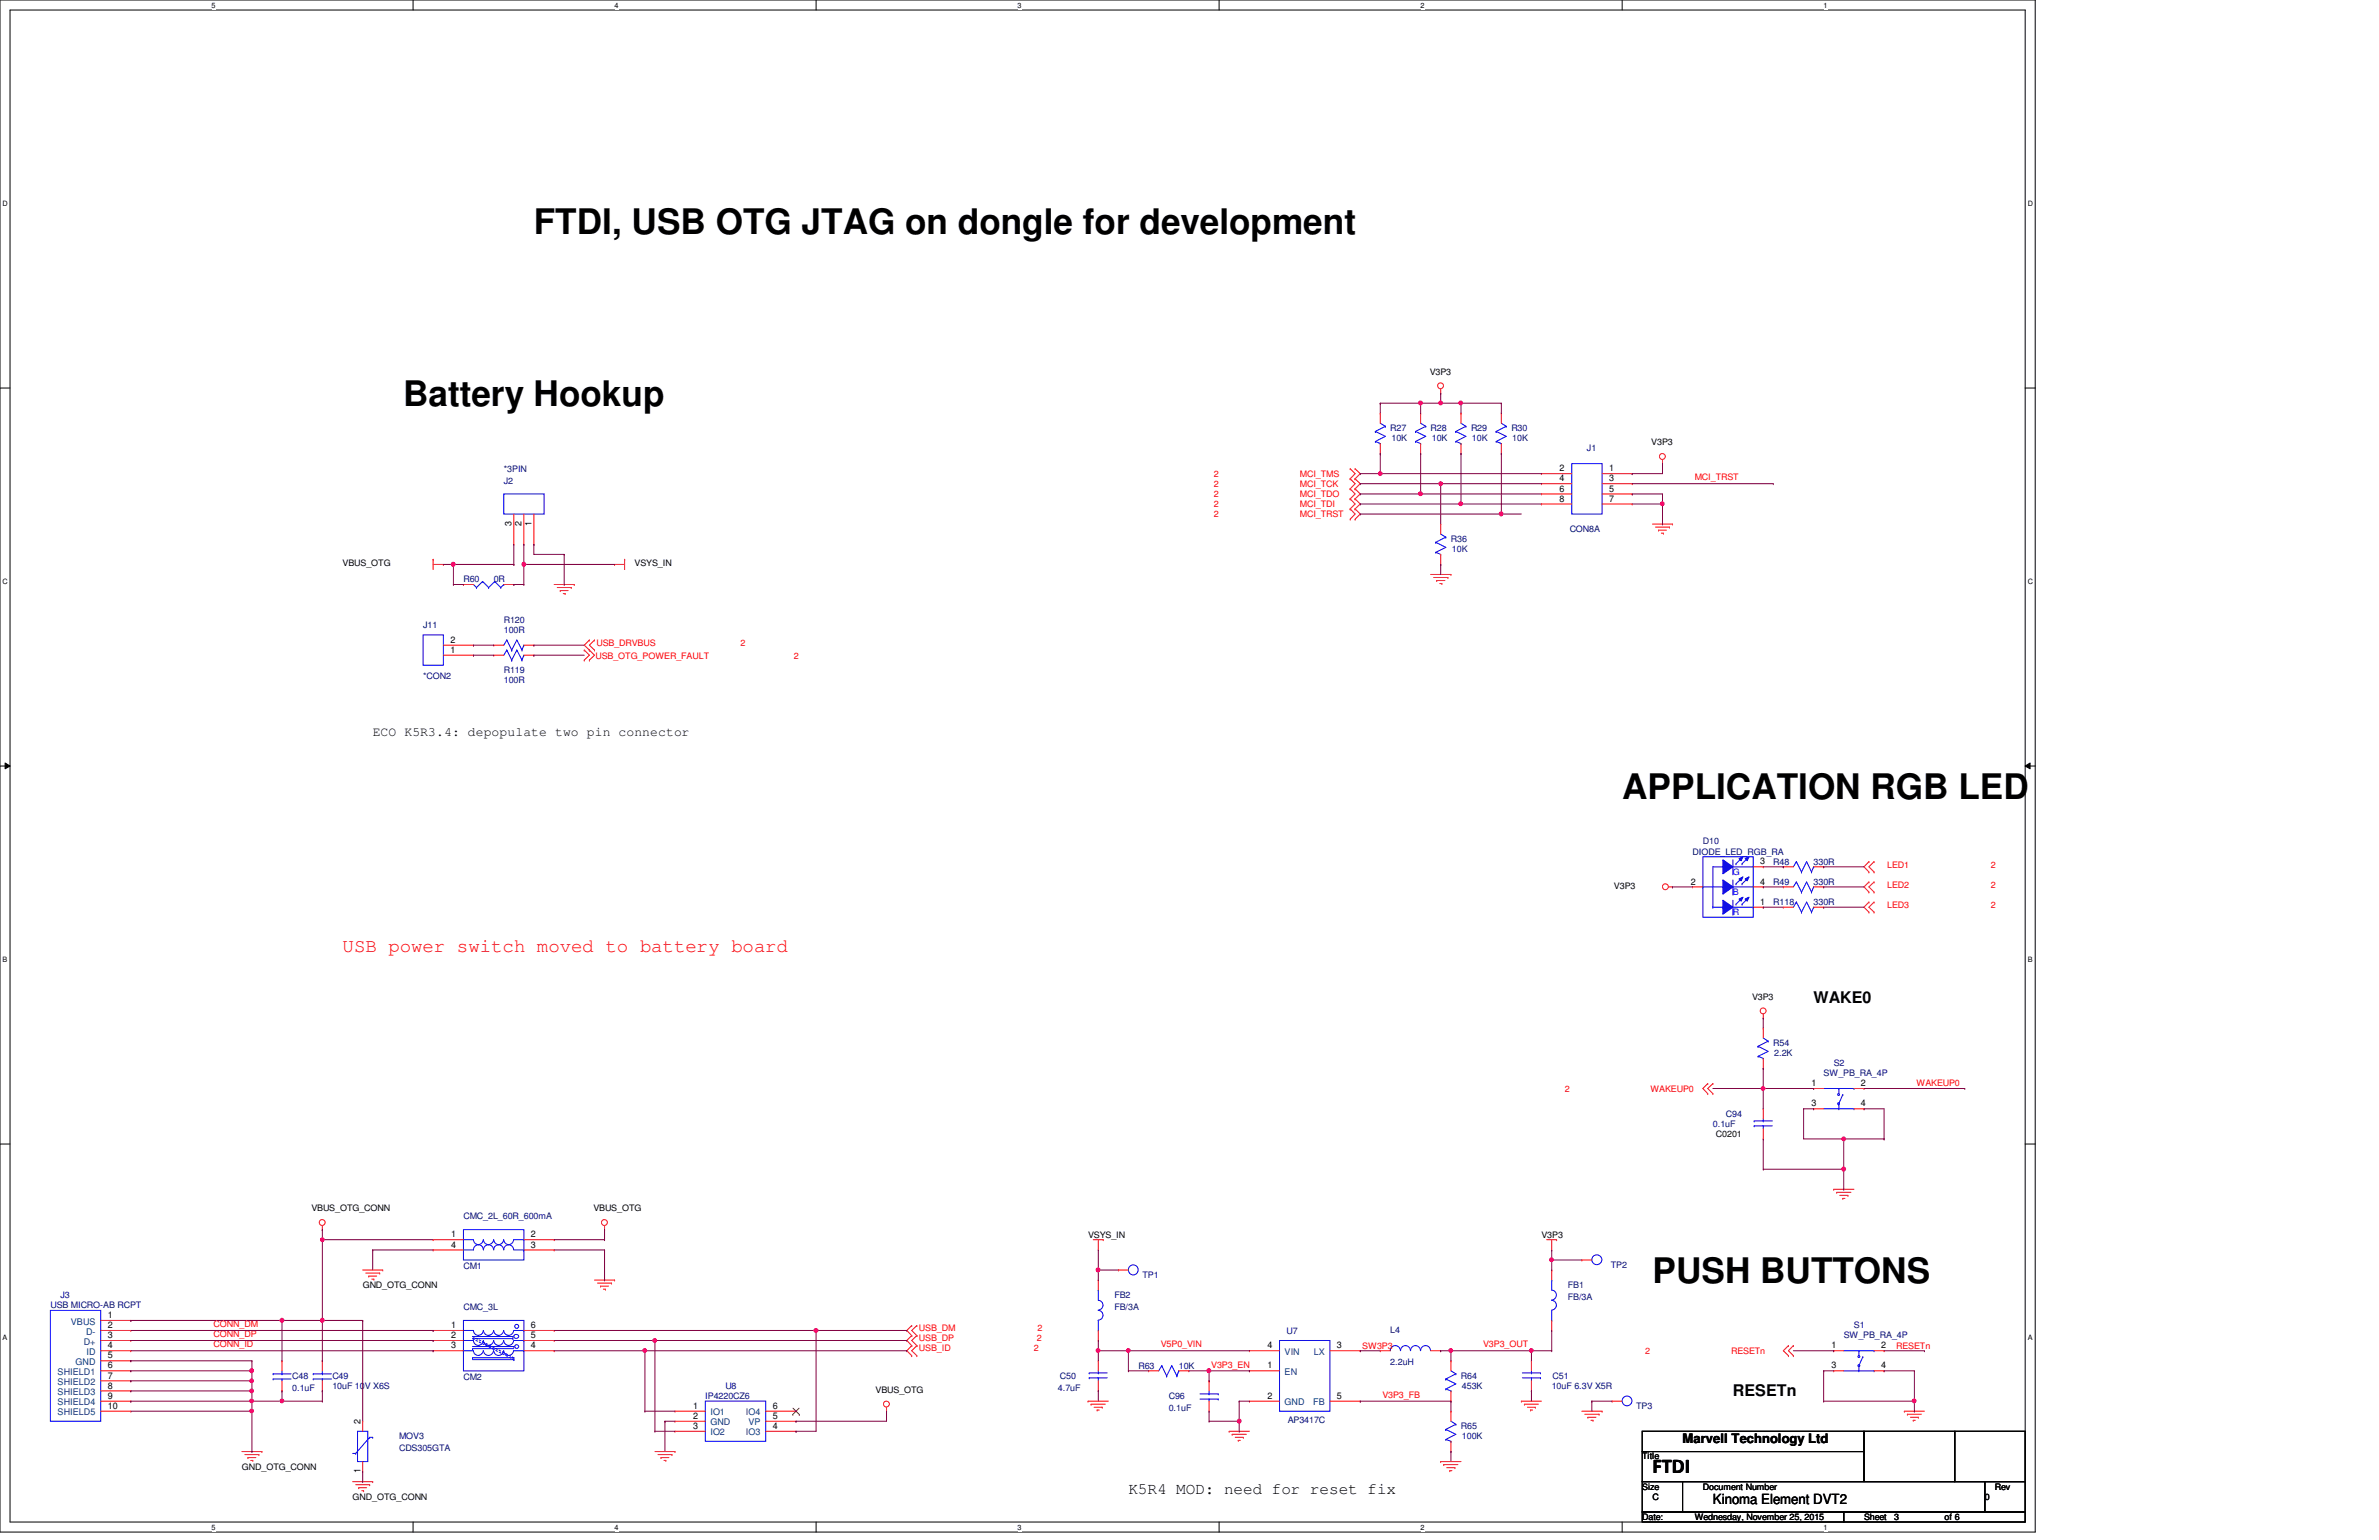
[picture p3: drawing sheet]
<svg xmlns="http://www.w3.org/2000/svg" width="432mm" height="279mm" viewBox="0 0 432 279" stroke-linecap="round" stroke-linejoin="round" font-family="sans-serif">
<defs><g id="words">
<g font-size="6.4">
<text x="96.9" y="42.5">FTDI, USB OTG JTAG on dongle for development</text>
<text x="73.2" y="73.6">Battery Hookup</text>
<text x="294.4" y="144.9">APPLICATION RGB LED</text>
<text x="299.9" y="232.7">PUSH BUTTONS</text>
</g>
<text font-size="3.8" x="299.9" y="267.3">FTDI</text>
<text font-size="3.5" fill="#f00" x="62.2" y="172.8">USB power switch moved to battery board</text>
<g font-size="2.9">
<text x="329.2" y="181.9">WAKE0</text>
<text x="314.5" y="253.2">RESETn</text>
<text x="204.8" y="271.1">K5R4 MOD: need for reset fix</text>
</g>
<text font-size="2.5" x="310.9" y="272.9">Kinoma Element DVT2</text>
<g font-size="2.4">
<text x="67.6" y="133.6">ECO K5R3.4: depopulate two pin connector</text>
<text x="305.4" y="261.9">Marvell Technology Ltd</text>
</g>
<g font-size="1.7">
<text x="283.1" y="85.5">2</text>
<text x="283.1" y="87.3">4</text>
<text x="283.1" y="89.2">6</text>
<text x="292.1" y="85.5">1</text>
<text x="292.1" y="87.3">3</text>
<text x="292.1" y="89.2">5</text>
<text x="92.8" y="95.4" transform="rotate(-90 92.8 95.4)">3</text>
<text x="94.7" y="95.4" transform="rotate(-90 94.7 95.4)">2</text>
<text x="96.5" y="95.4" transform="rotate(-90 96.5 95.4)">1</text>
<text x="283.1" y="91">8</text>
<text x="292.1" y="91">7</text>
<text x="81.7" y="118.4">1</text>
<text x="81.7" y="116.6">2</text>
<text x="306.9" y="160.5">2</text>
<text x="319.5" y="156.8">3</text>
<text x="319.5" y="160.5">4</text>
<text x="319.5" y="164.2">1</text>
<text x="328.8" y="197.1">1</text>
<text x="337.8" y="197.1">2</text>
<text x="328.8" y="200.7">3</text>
<text x="337.8" y="200.7">4</text>
<text x="81.9" y="224.5">1</text>
<text x="81.9" y="226.4">4</text>
<text x="96.4" y="224.5">2</text>
<text x="96.4" y="226.4">3</text>
<text x="19.6" y="239.1">1</text>
<text x="19.6" y="242.8">3</text>
<text x="19.6" y="241">2</text>
<text x="19.6" y="244.6">4</text>
<text x="81.9" y="241">1</text>
<text x="81.9" y="242.8">2</text>
<text x="81.9" y="244.6">3</text>
<text x="96.4" y="244.6">4</text>
<text x="96.4" y="242.8">5</text>
<text x="96.4" y="241">6</text>
<text x="230" y="244.6">4</text>
<text x="242.7" y="244.6">3</text>
<text x="332.4" y="244.6">1</text>
<text x="341.4" y="244.6">2</text>
<text x="19.6" y="246.5">5</text>
<text x="19.6" y="248.3">6</text>
<text x="19.6" y="250.1">7</text>
<text x="19.6" y="251.9">8</text>
<text x="230" y="248.3">1</text>
<text x="332.4" y="248.3">3</text>
<text x="341.4" y="248.3">4</text>
<text x="19.6" y="253.8">9</text>
<text x="19.6" y="255.6">10</text>
<text x="125.8" y="255.6">1</text>
<text x="125.8" y="257.4">2</text>
<text x="140.3" y="257.4">5</text>
<text x="140.3" y="255.6">6</text>
<text x="230" y="253.8">2</text>
<text x="242.7" y="253.8">5</text>
<text x="65.4" y="258.4" transform="rotate(-90 65.4 258.4)">2</text>
<text x="125.8" y="259.2">3</text>
<text x="140.3" y="259.2">4</text>
<text x="65.4" y="267.3" transform="rotate(-90 65.4 267.3)">1</text>
</g>
<g font-size="1.7" fill="#004080">
<text x="12.9" y="240.3">VBUS</text>
<text x="15.2" y="244">D+</text>
<text x="15.6" y="242.1">D-</text>
<text x="15.7" y="245.8">ID</text>
<text x="233.2" y="245.8">VIN</text>
<text x="238.5" y="245.8">LX</text>
<text x="10.5" y="249.5">SHIELD1</text>
<text x="10.5" y="251.3">SHIELD2</text>
<text x="13.7" y="247.6">GND</text>
<text x="233.2" y="249.5">EN</text>
<text x="10.5" y="253.1">SHIELD3</text>
<text x="10.5" y="255">SHIELD4</text>
<text x="10.5" y="256.8">SHIELD5</text>
<text x="128.9" y="256.8">IO1</text>
<text x="135.4" y="256.8">IO4</text>
<text x="233.2" y="255">GND</text>
<text x="238.3" y="255">FB</text>
<text x="128.9" y="258.6">GND</text>
<text x="128.9" y="260.4">IO2</text>
<text x="135.4" y="260.4">IO3</text>
<text x="135.8" y="258.6">VP</text>
</g>
<g font-size="1.6">
<text x="259.5" y="68">V3P3</text>
<text x="299.7" y="80.8">V3P3</text>
<text x="62.2" y="102.7">VBUS_OTG</text>
<text x="115.2" y="102.7">VSYS_IN</text>
<text x="292.9" y="161.2">V3P3</text>
<text x="318" y="181.4">V3P3</text>
<text x="311.4" y="206.2">C0201</text>
<text x="56.5" y="219.8">VBUS_OTG_CONN</text>
<text x="107.7" y="219.8">VBUS_OTG</text>
<text x="197.5" y="224.5">VSYS_IN</text>
<text x="279.8" y="224.5">V3P3</text>
<text x="65.8" y="233.7">GND_OTG_CONN</text>
<text x="158.9" y="252.7">VBUS_OTG</text>
<text x="43.9" y="266.6">GND_OTG_CONN</text>
<text x="298.1" y="264.8">Title</text>
<text x="64" y="272.1">GND_OTG_CONN</text>
<text x="298.1" y="275.8">Date:</text>
<text x="298.1" y="270.3">Size</text>
<text x="299.9" y="272.1">C</text>
<text x="307.6" y="275.8">Wednesday, November 25, 2015</text>
<text x="309.1" y="270.3">Document Number</text>
<text x="338.3" y="275.8">Sheet</text>
<text x="343.8" y="275.8">3</text>
<text x="352.9" y="275.8">of 6</text>
<text x="360.3" y="272.1">0</text>
<text x="362.1" y="270.3">Rev</text>
</g>
<g font-size="1.6" fill="#000080">
<text x="252.3" y="78.2">R27</text>
<text x="252.6" y="80.1">10K</text>
<text x="259.7" y="78.2">R28</text>
<text x="259.9" y="80.1">10K</text>
<text x="267" y="78.2">R29</text>
<text x="267.2" y="80.1">10K</text>
<text x="274.3" y="78.2">R30</text>
<text x="274.5" y="80.1">10K</text>
<text x="288" y="81.9">J1</text>
<text x="91.4" y="87.8">J2</text>
<text x="91.4" y="85.6">*3PIN</text>
<text x="263.4" y="98.3">R36</text>
<text x="263.5" y="100.2">10K</text>
<text x="284.9" y="96.5">CON8A</text>
<text x="84.1" y="105.7">R60</text>
<text x="89.6" y="105.7">0R</text>
<text x="76.8" y="113.9">J11</text>
<text x="91.4" y="113">R120</text>
<text x="91.4" y="114.8">100R</text>
<text x="76.8" y="123.2">*CON2</text>
<text x="91.4" y="122.1">R119</text>
<text x="91.4" y="124">100R</text>
<text x="307.2" y="155.1">DIODE_LED_RGB_RA</text>
<text x="309.1" y="153.2">D10</text>
<text x="321.9" y="160.5">R49</text>
<text x="321.9" y="156.9">R48</text>
<text x="329.2" y="160.5">330R</text>
<text x="329.2" y="156.9">330R</text>
<text x="321.9" y="164.2">R118</text>
<text x="329.2" y="164.2">330R</text>
<text x="321.9" y="189.8">R54</text>
<text x="322" y="191.6">2.2K</text>
<text x="331" y="195.3">SW_PB_RA_4P</text>
<text x="332.8" y="193.5">S2</text>
<text x="313.3" y="202.6">C94</text>
<text x="310.9" y="204.4">0.1uF</text>
<text x="84.1" y="221.2">CMC_2L_60R_600mA</text>
<text x="84.1" y="230.2">CM1</text>
<text x="207.4" y="231.9">TP1</text>
<text x="284.6" y="233.7">FB1</text>
<text x="292.4" y="230">TP2</text>
<text x="9.1" y="237.4">USB MICRO-AB RCPT</text>
<text x="11" y="235.5">J3</text>
<text x="84.1" y="237.7">CMC_3L</text>
<text x="202.3" y="235.5">FB2</text>
<text x="202.3" y="237.7">FB/3A</text>
<text x="284.6" y="235.9">FB/3A</text>
<text x="233.5" y="242.1">U7</text>
<text x="252.3" y="241.9">L4</text>
<text x="334.6" y="242.8">SW_PB_RA_4P</text>
<text x="336.5" y="241">S1</text>
<text x="53" y="250.1">C48</text>
<text x="60.3" y="250.1">C49</text>
<text x="60.3" y="252">10uF 10V X6S</text>
<text x="84.1" y="250.3">CM2</text>
<text x="131.7" y="252">U8</text>
<text x="192.4" y="250.1">C50</text>
<text x="206.6" y="248.3">R63</text>
<text x="214" y="248.3">10K</text>
<text x="252.3" y="247.6">2.2uH</text>
<text x="265.2" y="250.1">R64</text>
<text x="265.3" y="252">453K</text>
<text x="281.6" y="252">10uF 6.3V X5R</text>
<text x="281.8" y="250.1">C51</text>
<text x="53" y="252.3">0.1uF</text>
<text x="128" y="253.8">IP4220CZ6</text>
<text x="192" y="252.3">4.7uF</text>
<text x="212.1" y="253.8">C96</text>
<text x="212.1" y="256">0.1uF</text>
<text x="297" y="255.7">TP3</text>
<text x="72.4" y="261.1">MOV3</text>
<text x="72.4" y="263.3">CDS305GTA</text>
<text x="233.7" y="258.2">AP3417C</text>
<text x="265.2" y="259.3">R65</text>
<text x="265.3" y="261.1">100K</text>
</g>
<g font-size="1.6" fill="#f00">
<text x="220.3" y="86.5">2</text>
<text x="220.3" y="88.3">2</text>
<text x="235.9" y="86.5">MCI_TMS</text>
<text x="235.9" y="88.3">MCI_TCK</text>
<text x="307.6" y="87.2">MCI_TRST</text>
<text x="220.3" y="93.8">2</text>
<text x="220.3" y="91.9">2</text>
<text x="220.3" y="90.1">2</text>
<text x="235.9" y="93.8">MCI_TRST</text>
<text x="235.9" y="91.9">MCI_TDI</text>
<text x="235.9" y="90.1">MCI_TDO</text>
<text x="108.1" y="119.6">USB_OTG_POWER_FAULT</text>
<text x="108.2" y="117.2">USB_DRVBUS</text>
<text x="134.4" y="117.2">2</text>
<text x="144.1" y="119.6">2</text>
<text x="342.5" y="161.1">LED2</text>
<text x="342.5" y="157.4">LED1</text>
<text x="361.4" y="161.1">2</text>
<text x="361.4" y="157.4">2</text>
<text x="342.5" y="164.8">LED3</text>
<text x="361.4" y="164.8">2</text>
<text x="347.9" y="197.1">WAKEUP0</text>
<text x="284" y="198.2">2</text>
<text x="299.6" y="198.2">WAKEUP0</text>
<text x="38.8" y="244.5">CONN_ID</text>
<text x="38.8" y="242.6">CONN_DP</text>
<text x="38.8" y="240.8">CONN_DM</text>
<text x="166.8" y="243.4">USB_DP</text>
<text x="166.8" y="241.6">USB_DM</text>
<text x="166.8" y="245.2">USB_ID</text>
<text x="187.6" y="245.2">2</text>
<text x="188.2" y="243.4">2</text>
<text x="188.3" y="241.6">2</text>
<text x="210.7" y="244.5">V5P0_VIN</text>
<text x="247.3" y="244.7">SW3P3</text>
<text x="269.2" y="244.5">V3P3_OUT</text>
<text x="298.6" y="245.7">2</text>
<text x="314.2" y="245.7">RESETn</text>
<text x="344.2" y="244.7">RESETn</text>
<text x="219.8" y="248.1">V3P3_EN</text>
<text x="250.9" y="253.6">V3P3_FB</text>
</g>
<g font-size="1.6" fill="#00f">
<text x="314.5" y="158.7">G</text>
<text x="314.5" y="162.3">B</text>
<text x="314.5" y="166">R</text>
</g>
<g font-size="1.3">
<text x="38.4" y="1.4">5</text>
<text x="111.5" y="1.4">4</text>
<text x="184.7" y="1.4">3</text>
<text x="257.9" y="1.4">2</text>
<text x="331" y="1.4">1</text>
<text x=".5" y="37.3">D</text>
<text x="368" y="37.3">D</text>
<text x=".5" y="105.9">C</text>
<text x="368" y="105.9">C</text>
<text x=".5" y="174.5">B</text>
<text x="368" y="174.5">B</text>
<text x=".5" y="243">A</text>
<text x="368" y="243">A</text>
<text x="38.4" y="277.5">5</text>
<text x="111.5" y="277.5">4</text>
<text x="184.7" y="277.5">3</text>
<text x="257.9" y="277.5">2</text>
<text x="331" y="277.5">1</text>
</g>
</g></defs>
<path d="M0 0h369.4v278h-369.4zM1.8 1.8h365.8v274.3h-365.8z" fill="none" stroke="#000" stroke-width=".18"/>
<g fill="#fff">
<path d="M38.4 .2h.7v1.5h-.7z"/>
<path d="M38.4 276.4h.7v1.4h-.7z"/>
</g>
<path d="M75 0v1.8M75 276.1v1.9" fill="none" stroke="#000" stroke-width=".18"/>
<g fill="#fff">
<path d="M111.5 .2h.8v1.5h-.8z"/>
<path d="M111.5 276.4h.8v1.4h-.8z"/>
</g>
<path d="M148.1 0v1.8M148.1 276.1v1.9" fill="none" stroke="#000" stroke-width=".18"/>
<g fill="#fff">
<path d="M184.7 .2h.7v1.5h-.7z"/>
<path d="M184.7 276.4h.7v1.4h-.7z"/>
</g>
<path d="M221.3 0v1.8M221.3 276.1v1.9" fill="none" stroke="#000" stroke-width=".18"/>
<g fill="#fff">
<path d="M257.9 .2h.7v1.5h-.7z"/>
<path d="M257.9 276.4h.7v1.4h-.7z"/>
</g>
<path d="M294.4 0v1.8M294.4 276.1v1.9" fill="none" stroke="#000" stroke-width=".18"/>
<g fill="#fff">
<path d="M331 .2h.7v1.5h-.7z"/>
<path d="M331 276.4h.7v1.4h-.7z"/>
<path d="M.5 36.1h.9v1.5h-.9z"/>
<path d="M368 36.1h1v1.5h-1z"/>
<path d="M.5 104.7h.9v1.5h-.9z"/>
<path d="M368 104.7h1v1.5h-1z"/>
</g>
<path d="M0 70.4h1.8M367.6 70.4h1.8" fill="none" stroke="#000" stroke-width=".18"/>
<g fill="#fff">
<path d="M.5 173.3h.8v1.5h-.8z"/>
<path d="M368 173.3h.9v1.5h-.9z"/>
</g>
<path d="M0 139h1.8M.9 138.4l.9 .6-.9 .5zM367.6 139l.9-.6v1.1zM367.6 139h1.8" fill="none" stroke="#000" stroke-width=".18"/>
<path d="M.9 138.4l.9 .6-.9 .5zM367.6 139l.9-.6v1.1z" fill="#000"/>
<g fill="#fff">
<path d="M.5 241.9h.8v1.4h-.8z"/>
<path d="M368 241.9h.9v1.4h-.9z"/>
</g>
<path d="M0 207.6h1.8M367.6 207.6h1.8M298.1 259.7h40.2v3.7h-40.2zM338.3 259.7h16.5v9.1h-16.5zM354.8 259.7h12.8v9.1h-12.8zM298.1 268.8h7.3v5.5h-7.3zM298.1 274.3h36.5v1.8h-36.5zM298.1 263.4h40.2v5.4h-40.2zM305.4 268.8h54.9v5.5h-54.9zM334.6 274.3h33v1.8h-33zM360.3 268.8h7.3v5.5h-7.3z" fill="none" stroke="#000" stroke-width=".18"/>
<g fill="none" stroke="#f00" stroke-width=".18">
<path d="M261.5 71.3h.1M261.5 70.6v.7M272.5 75h.1M272.5 75v1.8M245.1 94.2h.1M245.1 92.3h.1M245.1 86.9h.1M245.1 85h.1M245.1 90.5h.1M245.1 88.7h.1M245.1 92.3l.9 1-.9 .9M245.1 85l.9 .9-.9 1"/>
<path d="M245.1 90.5l.9 .9-.9 .9M245.1 88.7l.9 .9-.9 .9M245.1 86.9l.9 .9-.9 .9M246 92.3h.1M246 94.2h.1M246 85h.1M246 86.9h.1M246 90.5h.1M246 88.7h.1M246 92.3l.9 1-.9 .9M246 85l.9 .9-.9 1M246 90.5l.9 .9-.9 .9"/>
<path d="M246 88.7l.9 .9-.9 .9M246 86.9l.9 .9-.9 .9M272.5 82.3h.1M272.5 80.5v1.8M299.9 95.1h3.7M300.5 95.6h2.5M301 96.2h.1M301 96.2h1.5M301.5 96.7h.4M301.8 84.1h.1M301.8 83.4v.7M301.9 96.7h.1"/>
<path d="M303 95.6h.1M303.6 95.1h.1M78.6 101.5h.1M78.6 102.4h1.9M78.6 101.5v1.8M80.5 102.4h.1M84.1 106h.1M84.1 106h1.8M91.4 106h1.9M93.3 106h.1M100.6 106h3.6M101.1 106.6h2.6"/>
<path d="M101.7 107.1h.1M101.7 107.1h1.4M102.2 107.7h.4M102.6 107.7h.1M103.7 106.6h.1M104.2 106h.1M106 117.9h.1M106 119.8h.1M106 117.9l1 1-1 .9M107 117.9h.1M107 116.1h.1M107 119.8h.1"/>
<path d="M107 116.1l-1 1 1 .8M107 117.9l.9 1-.9 .9M107.9 116.1h.1M107.9 117.9h.1M107.9 116.1l-.9 1 .9 .8M111.5 102.4h.1M111.5 102.4h1.9M113.4 101.5h.1M113.4 101.5v1.8M259.7 104.2h3.7M260.2 104.8h2.6M260.8 105.3h.1"/>
<path d="M260.8 105.3h1.5M261.3 105.9h.4M261.7 105.9h.1M262.8 104.8h.1M263.4 104.2h.1M339.2 158.2h.1M339.2 156.3h.1M339.2 156.3l-.9 1 .9 .9M340.1 156.3h.1M340.1 158.2h.1M340.1 156.3l-.9 1 .9 .9M302.9 160.9h.7"/>
<path d="M303.6 160.9h.1M339.2 161.8h.1M339.2 160h.1M339.2 165.5h.1M339.2 163.7h.1M339.2 160l-.9 .9 .9 .9M339.2 163.7l-.9 .9 .9 .9M340.1 160h.1M340.1 161.8h.1M340.1 163.7h.1M340.1 165.5h.1M340.1 160l-.9 .9 .9 .9"/>
<path d="M340.1 163.7l-.9 .9 .9 .9M310 196.6h.1M310 198.4h.1M310 196.6l-.9 .9 .9 .9M310.9 196.6h.1M310.9 198.4h.1M310.9 196.6l-.9 .9 .9 .9M320 184.7h.1M320 184v.7M332.8 215.8h.1M332.8 215.8h3.7M333.4 216.3h.1"/>
<path d="M333.4 216.3h2.6M333.9 216.9h1.5M334.5 217.4h.1M334.5 217.4h.4M335.4 216.9h.1M58.5 223.1h.1M58.5 222.4v.7M65.8 230.4h3.7M66.4 231h2.5M66.9 231.5h.1M66.9 231.5h1.5M67.5 232.1h.4"/>
<path d="M67.9 232.1h.1M68.9 231h.1M69.5 230.4h.1M107.9 232.2h3.6M108.5 232.8h2.5M109 233.3h.1M109 233.3h1.4M109.5 233.9h.4M109.7 223.1h.1M109.7 222.4v.7M109.9 233.9h.1M111 232.8h.1"/>
<path d="M111.5 232.2h.1M198.4 224.9h1.8M199.3 226.8h.1M199.3 224.9v1.9M200.2 224.9h.1M280.7 224.9h1.8M281.6 226.8h.1M281.6 224.9v1.9M282.5 224.9h.1M287.1 228.6h.1M287.1 228.6h1.8M78.6 241.4h.1"/>
<path d="M78.6 243.2h.1M78.6 245.1h.1M78.6 241.4h5.5M78.6 243.2h5.5M78.6 245.1h5.5M95.1 241.4h5.5M95.1 243.2h5.5M95.1 245.1h5.5M100.6 245.1h.1M100.6 243.2h.1M100.6 241.4h.1M160.9 256h.1"/>
<path d="M160.9 255.3v.7M165.5 244.1h.1M165.5 242.3h.1M165.5 240.5h.1M165.5 246h.1M165.5 242.3l-.9 .9 .9 .9M165.5 240.5l-.9 .9 .9 .9M165.5 244.1l-.9 1 .9 .9M166.4 242.3h.1M166.4 244.1h.1M166.4 240.5h.1M166.4 246h.1"/>
<path d="M166.4 242.3l-.9 .9 .9 .9M166.4 240.5l-.9 .9 .9 .9M166.4 244.1l-.9 1 .9 .9M197.5 254.2h.1M197.5 254.2h3.7M198 254.8h.1M198 254.8h2.6M198.6 255.3h1.5M199.1 255.8h.1M199.1 255.8h.4M199.3 246.9h.1M199.3 252.3h.1"/>
<path d="M199.3 246.9v1.8M199.3 250.5v1.8M200.1 255.3h.1M223.1 259.7h.1M223.1 259.7h3.7M250.5 245.1h.1M250.5 245.1h1.8M259.7 245.1h1.8M261.5 245.1h.1M263.4 256h.1M263.4 256v1.9M276.1 254.2h.1"/>
<path d="M276.1 254.2h3.7M276.7 254.8h.1M276.7 254.8h2.5M277.2 255.3h1.5M277.8 255.8h.1M277.8 255.8h.4M278.7 255.3h.1M287.1 256h3.7M287.7 256.6h2.5M288.2 257.1h.1M288.2 257.1h1.5M288.8 257.7h.3"/>
<path d="M289.1 257.7h.1M290.2 256.6h.1M290.8 256h.1M292.6 254.2h.1M292.6 254.2h1.8M324.6 244.1h.1M324.6 246h.1M324.6 244.1l-.9 1 .9 .9M325.5 244.1h.1M325.5 246h.1M325.5 244.1l-.9 1 .9 .9M345.7 256h.1"/>
<path d="M345.7 256h3.6M346.2 256.6h.1M346.2 256.6h2.5M346.8 257.1h1.4M347.3 257.7h.1M347.3 257.7h.3M348.2 257.1h.1M43.9 263.4h3.6M44.4 263.9h2.6M45 264.5h.1M45 264.5h1.4M45.5 265h.4"/>
<path d="M45.9 265h.1M47 263.9h.1M47.5 263.4h.1M64 268.8h3.6M64.6 269.4h2.5M65.1 269.9h.1M65.1 269.9h1.4M65.7 270.5h.3M66 270.5h.1M67.1 269.4h.1M67.6 268.8h.1M118.9 263.4h3.6"/>
<path d="M119.4 263.9h2.6M120 264.5h.1M120 264.5h1.4M120.5 265h.4M120.9 265h.1M122 263.9h.1M122.5 263.4h.1M223.6 260.2h.1M223.6 260.2h2.6M224.2 260.8h1.5M224.7 261.3h.1M224.7 261.3h.4"/>
<path d="M225.7 260.8h.1M261.5 265.2h.1M261.5 265.2h3.7M262 265.7h.1M262 265.7h2.6M262.6 266.3h1.5M263.1 266.8h.1M263.1 266.8h.4M263.4 263.4h.1M263.4 261.5v1.9M264.1 266.3h.1"/>
<circle cx="261.5" cy="70" r=".54"/>
<circle cx="301.7" cy="82.8" r=".54"/>
<circle cx="302.3" cy="160.9" r=".54"/>
<circle cx="320" cy="183.4" r=".54"/>
<circle cx="58.5" cy="221.8" r=".54"/>
<circle cx="109.7" cy="221.8" r=".54"/>
<circle cx="160.9" cy="254.7" r=".54"/>
</g>
<g fill="none" stroke="#00f" stroke-width=".18">
<path d="M271.6 78.3h.1M271.6 78.3l1.8 .9-1.8 .9M272.5 76.8l.9 .5M273.4 77.3h.1M273.4 77.3l-1.8 1M271.6 80.1h.1M271.6 80.1l.9 .4M272.5 80.5h.1M85.9 106l.6 .6M86.5 106.6h.1M87.6 105.5h.1M87.6 105.5l-1.1 1.1"/>
<path d="M87.6 105.5l1.1 1.1M88.7 106.6h.1M89.8 105.5h.1M89.8 105.5l-1.1 1.1M89.8 105.5l1.1 1.1M90.9 106.6h.1M91.4 106h.1M91.4 106l-.5 .6M310.9 157.3h1.8M312.7 157.3h.1M314.5 158.5h.1M314.5 156v2.5"/>
<path d="M314.5 157.3h3.7M318.2 157.3h.1M84.1 239.6h11v9.1h-11zM84.1 241.4h1.8a.89 .89 0 0 0 .9 .9 .89 .89 0 0 0 .9-.9M84.1 243.2h1.8a.89 .89 0 0 0 .9 .9 .89 .89 0 0 0 .9-.9M84.1 241.4h.1M84.1 243.2h.1M84.1 245.1h.1M85.8 246.3h.1M85.8 244.7h.1M85.8 246.3h7.5M85.8 246.7h7.5"/>
<path d="M85.8 244.3h7.5M85.8 244.7h7.5M85.8 242.5h7.3M85.8 242.9h7.3M87.7 245a.89 .89 0 0 1-.9 .9 .89 .89 0 0 1-.9-.8h-1.8M87.8 241.4a.91 .91 0 0 0 .9 .9 .91 .91 0 0 0 .9-.9M87.8 243.2a.91 .91 0 0 0 .9 .9 .91 .91 0 0 0 .9-.9M89.6 245a.91 .91 0 0 1-.9 .9 .91 .91 0 0 1-.9-.8M89.6 241.4a.89 .89 0 0 0 .9 .9 .89 .89 0 0 0 .9-.9M89.6 243.2a.89 .89 0 0 0 .9 .9 .89 .89 0 0 0 .9-.9M91.4 245a.89 .89 0 0 1-.9 .9 .89 .89 0 0 1-.9-.8M91.4 241.4a.89 .89 0 0 0 .9 .9 .89 .89 0 0 0 .9-.9"/>
<path d="M91.4 243.2a.89 .89 0 0 0 .9 .9 .89 .89 0 0 0 .9-.9M93.1 242.5h.1M93.1 242.9h.1M93.2 245a.89 .89 0 0 1-.9 .9 .89 .89 0 0 1-.9-.8M93.3 246.7h.1M93.3 244.3h.1M93.3 241.4h1.8M93.3 243.2h1.8M93.3 245.1h1.8M95.1 243.2h.1M95.1 241.4h.1M95.1 245.1h.1"/>
<path d="M197.7 250h.1M197.7 249.1h.1M197.7 250h3.3M197.7 249.1h3.3M199.3 249.1h.1M199.3 250h.1M199.3 248.7v.4M199.3 250v.5M254.2 245a.91 .91 0 0 0-1-.9 .91 .91 0 0 0-.9 1M256 245a.89 .89 0 0 0-.9-.9 .89 .89 0 0 0-.9 1M257.8 245a.89 .89 0 0 0-.9-.9 .89 .89 0 0 0-.9 1M259.6 245a.89 .89 0 0 0-.9-.9 .89 .89 0 0 0-.8 1"/>
<path d="M262.4 259.3h.1M262.4 259.3l1.8 .9-1.8 1M263.4 257.9l.8 .5M264.2 258.4h.1M264.2 258.4l-1.8 .9M262.4 261.2h.1M262.4 261.2l1 .3M263.4 261.5h.1"/>
<circle cx="289.8" cy="228.6" r=".91"/>
<circle cx="93.7" cy="242.5" r=".42"/>
<circle cx="93.8" cy="240.6" r=".37"/>
<circle cx="93.8" cy="244.3" r=".36"/>
<circle cx="295.3" cy="254.2" r=".89"/>
</g>
<path d="M85.8 242.9l7.5 3.8M85.8 242.5l7.5 3.8M93.3 246.7h.1M93.3 246.3h.1" fill="none" stroke="#00f" stroke-width=".18" stroke-dasharray=".3 .3"/>
<path d="M312.7 156l1.8 1.3-1.8 1.2z" fill-rule="evenodd" fill="#00f"/>
<path d="M312.7 156l1.8 1.3-1.8 1.2z" fill="none" stroke="#00f" stroke-width=".18"/>
<path d="M316.7 155.8l.8-.4-.4 .8z" fill-rule="evenodd" fill="#00f"/>
<path d="M316.7 155.8l.8-.4-.4 .8z" fill="none" stroke="#00f" stroke-width=".18"/>
<path d="M315.6 155.8l.8-.4-.4 .8z" fill-rule="evenodd" fill="#00f"/>
<g fill="none" stroke="#00f" stroke-width=".18">
<path d="M314.5 159.6v2.6M315.1 156.7h.1M315.6 155.8l.8-.4-.4 .8zM316.2 156.7h.1M316.2 155.6l-1.1 1.1M316.2 159.3l-1.1 1.1M317.3 155.6l-1.1 1.1M317.3 159.3l-1.1 1.1M310.9 160.9h1.8M312.7 160.9h.1M314.5 162.2h.1M314.5 160.9h3.7"/>
<path d="M315.1 160.4h.1M316.2 160.4h.1M318.2 160.9h.1"/>
</g>
<path d="M312.7 159.6l1.8 1.3-1.8 1.3z" fill-rule="evenodd" fill="#00f"/>
<path d="M312.7 159.6l1.8 1.3-1.8 1.3zM310.9 164.6h1.8M312.7 164.6h.1M314.5 165.9h.1M314.5 163.3v2.6M314.5 164.6h3.7M315.1 164h.1M316.2 164h.1M316.2 162.9l-1.1 1.1M317.3 162.9l-1.1 1.1M318.2 164.6h.1" fill="none" stroke="#00f" stroke-width=".18"/>
<path d="M312.7 163.3l1.8 1.3-1.8 1.3z" fill-rule="evenodd" fill="#00f"/>
<path d="M312.7 163.3l1.8 1.3-1.8 1.3z" fill="none" stroke="#00f" stroke-width=".18"/>
<path d="M316.7 159.5l.8-.4-.4 .7z" fill-rule="evenodd" fill="#00f"/>
<path d="M316.7 159.5l.8-.4-.4 .7z" fill="none" stroke="#00f" stroke-width=".18"/>
<path d="M315.6 159.5l.8-.4-.4 .7z" fill-rule="evenodd" fill="#00f"/>
<path d="M315.6 159.5l.8-.4-.4 .7z" fill="none" stroke="#00f" stroke-width=".18"/>
<path d="M316.7 163.1l.8-.3-.4 .7z" fill-rule="evenodd" fill="#00f"/>
<path d="M316.7 163.1l.8-.3-.4 .7z" fill="none" stroke="#00f" stroke-width=".18"/>
<path d="M315.6 163.1l.8-.3-.4 .7z" fill-rule="evenodd" fill="#00f"/>
<g fill="none" stroke="#00f" stroke-width=".18">
<path d="M249.6 78.3h.1M249.6 78.3l1.9 .9-1.9 .9M250.5 76.8l1 .5M251.5 77.3h.1M251.5 77.3l-1.9 1M256.9 78.3h.1M256.9 78.3l1.9 .9-1.9 .9M257.9 76.8l.9 .5M258.8 77.3h.1M258.8 77.3l-1.9 1M264.2 78.3h.1M264.2 78.3l1.9 .9-1.9 .9"/>
<path d="M265.2 76.8l.9 .5M266.1 77.3h.1M266.1 77.3l-1.9 1M91.4 89.6h7.4v3.7h-7.4zM249.6 80.1h.1M249.6 80.1l.9 .4M250.5 80.5h.1M256.9 80.1h.1M256.9 80.1l1 .4M257.9 80.5h.1M260.6 98.4h.1M260.6 98.4l1.8 .9-1.8 .9"/>
<path d="M261.5 96.9l.9 .6M262.4 97.5h.1M262.4 97.5l-1.8 .9M264.2 80.1h.1M264.2 80.1l1 .4M265.2 80.5h.1M285.3 84.1h5.5v9.2h-5.5zM76.8 115.2h3.7v5.5h-3.7zM92 117.9h.1M92 116.1h.1M92 117.9l.9 1.9M92 117.9l-.6 1"/>
<path d="M92 116.1l.9 1.8M92 116.1l-.6 1M92.9 119.8h.1M92.9 117.9h.1M92.9 119.8l.9-1.9 .9 1.9M92.9 117.9l.9-1.8 .9 1.8M94.7 119.8h.1M94.7 117.9h.1M95.1 118.9h.1M95.1 117.1h.1M95.1 118.9l-.4 .9M95.1 117.1l-.4 .8"/>
<path d="M260.6 100.2h.1M260.6 100.2l.9 .4M261.5 100.6h.1M309.1 155.4h9.1v11h-9.1zM310.9 157.3v7.3M326.1 156.3h.1M326.1 156.3l.9 1.9M326.1 156.3l-.6 1M327 158.2h.1M327 158.2l.9-1.9 .9 1.9M328.8 158.2h.1M329.2 157.3h.1"/>
<path d="M329.2 157.3l-.4 .9M309.1 160.9h.1M309.1 160.9h1.8M310.9 164.6h.1M315.6 163.1l.8-.3-.4 .7zM326.1 160h.1M326.1 163.7h.1M326.1 160l.9 1.8M326.1 160l-.6 .9M326.1 163.7l.9 1.8M326.1 163.7l-.6 .9M327 161.8h.1"/>
<path d="M327 165.5h.1M327 161.8l.9-1.8 .9 1.8M327 165.5l.9-1.8 .9 1.8M328.8 161.8h.1M328.8 165.5h.1M329.2 160.9h.1M329.2 164.6h.1M329.2 160.9l-.4 .9M329.2 164.6l-.4 .9M319.1 191.6h.1M319.1 189.8h.1M319.1 189.8l1.8 1-1.8 .8"/>
<path d="M319.1 191.6l.9 .4M320 192h.1M320 188.3l.9 .6M320.9 188.9h.1M320.9 188.9l-1.8 .9M331 197.5h5.5M333.6 198.5h.2v.2h-.2zM333.8 197.5h.1M333.8 197.5v.9M334.5 198.6h.1M334.5 198.6l-.7 1.6v1M336.5 197.5h.1"/>
<path d="M318.4 204.3h.1M318.4 203.4h.1M318.4 204.3h3.3M318.4 203.4h3.3M320 203.4h.1M320 204.3h.1M320 203v.4M320 204.3v.5M331 201.2h5.5M333.6 200.1h.2v.3h-.2zM333.8 201.2h.1M336.5 201.2h.1"/>
<path d="M9.1 237.7h9.2v20.2h-9.2zM84.1 223.1h11v5.5h-11zM84.1 224.9h1.8a.89 .89 0 0 0 .9 .9 .89 .89 0 0 0 .9-.9M84.1 224.9h.1M84.1 226.8h.1M87.7 226.7a.89 .89 0 0 0-.9-.9 .89 .89 0 0 0-.9 1h-1.8M87.8 224.9a.91 .91 0 0 0 .9 .9 .91 .91 0 0 0 .9-.9M89.6 226.7a.91 .91 0 0 0-1-.9 .91 .91 0 0 0-.8 1M89.6 224.9a.89 .89 0 0 0 .9 .9 .89 .89 0 0 0 .9-.9M91.4 226.7a.89 .89 0 0 0-.9-.9 .89 .89 0 0 0-.9 1M91.4 224.9a.89 .89 0 0 0 .9 .9 .89 .89 0 0 0 .9-.9M93.2 226.7a.89 .89 0 0 0-.9-.9 .89 .89 0 0 0-.9 1"/>
<path d="M93.3 224.9h1.8M93.3 226.8h1.8M95.1 226.8h.1M95.1 224.9h.1M199.3 237.7a.89 .89 0 0 1 .9 1 .89 .89 0 0 1-.9 .8M199.3 234.1v1.8a.89 .89 0 0 1 .9 .9 .89 .89 0 0 1-.9 .9M199.3 234.1h.1M199.3 239.6v1.8M281.6 235.9a.89 .89 0 0 1 .9 .9 .89 .89 0 0 1-.9 .9M281.6 232.2v1.9a.91 .91 0 0 1 .9 .9 .91 .91 0 0 1-.9 .9M281.6 239.6h.1M281.6 232.2h.1"/>
<path d="M281.6 237.7v1.9M49.6 249.3h.1M49.6 250.2h.1M49.6 249.3h3.2M49.6 250.2h3.2M51.2 250.2h.1M51.2 249.3h.1M51.2 248.7v.6M51.2 250.2v.3M56.9 249.3h.1M56.9 250.2h.1M56.9 249.3h3.3"/>
<path d="M56.9 250.2h3.3M58.5 250.2h.1M58.5 249.3h.1M58.5 248.7v.6M58.5 250.2v.3M64.9 259.7h1.9v5.5h-1.9zM128 254.2h11v7.3h-11zM199.3 241.4h.1M210.9 247.8h.1M210.9 247.8l.9 1.8M210.9 247.8l-.6 .9M211.8 249.6h.1"/>
<path d="M211.8 249.6l.9-1.8 .9 1.8M213.6 249.6h.1M214 248.7h.1M214 248.7l-.4 .9M217.8 252.9h3.3M217.8 253.8h3.3M219.5 253.8h.1M219.5 252.9h.1M219.5 252.3v.6M219.5 253.8v.4M221.1 252.9h.1M221.1 253.8h.1"/>
<path d="M232.2 243.2h9.2v12.8h-9.2zM262.4 252h.1M262.4 250.2h.1M262.4 250.2l1.8 .9-1.8 .9M262.4 252l1 .3M263.4 252.3h.1M263.4 248.7l.8 .6M264.2 249.3h.1M264.2 249.3l-1.8 .9M276.3 250h3.3M276.3 249.1h3.3M278 249.1h.1"/>
<path d="M278 250h.1M278 248.7v.4M278 250v.5M279.6 250h.1M279.6 249.1h.1M334.6 248.7h5.5M334.6 245.1h5.5M337.3 247.6h.2v.3h-.2zM337.3 246h.2v.2h-.2zM337.4 248.7h.1M337.4 245.1h.1M337.4 245.1v.9"/>
<path d="M338.1 246.2h.1M338.1 246.2l-.7 1.6v.9M340.1 248.7h.1M340.1 245.1h.1M64 263.7h.6M64.6 263.7h.1M67.1 260.8h.1M67.1 260.8l-2.5 2.9M67.1 260.8h.5M67.6 260.8h.1"/>
<circle cx="205.7" cy="230.4" r=".9"/>
</g>
<g fill="none" stroke="#f00" stroke-width=".18">
<path d="M250.5 75h.1M250.5 75v1.8M257.9 75h.1M257.9 75v1.8M265.2 75h.1M265.2 75v1.8M93.3 98.8h.1M93.3 93.3v5.5M95.1 98.8h.1M95.1 93.3v5.5M96.9 98.8h.1M96.9 93.3v5.5"/>
<path d="M250.5 82.3h.1M250.5 80.5v1.8M257.9 82.3h.1M257.9 80.5v1.8M261.5 95.1h.1M261.5 95.1v1.8M265.2 82.3h.1M265.2 80.5v1.8M279.8 85.9h.1M279.8 87.8h.1M279.8 89.6h.1M279.8 91.4h.1"/>
<path d="M279.8 85.9h5.5M279.8 87.8h5.5M279.8 89.6h5.5M279.8 91.4h5.5M290.8 85.9h5.4M290.8 87.8h5.4M290.8 89.6h5.4M290.8 91.4h5.4M296.2 85.9h.1M296.2 87.8h.1M296.2 89.6h.1M296.2 91.4h.1"/>
<path d="M80.5 118.9h5.4M80.5 117.1h5.4M85.9 118.9h.1M85.9 117.1h.1M89.6 118.9h.1M89.6 117.1h.1M89.6 118.9h1.8M89.6 117.1h1.8M95.1 118.9h1.8M95.1 117.1h1.8M96.9 118.9h.1M96.9 117.1h.1"/>
<path d="M261.5 102.4h.1M261.5 100.6v1.8M318.2 157.3h1.8M320 157.3h.1M323.7 157.3h.1M323.7 157.3h1.8M329.2 157.3h1.8M331 157.3h.1M307.2 160.9h.1M307.2 160.9h1.9M318.2 160.9h1.8M318.2 164.6h1.8"/>
<path d="M320 160.9h.1M320 164.6h.1M323.7 160.9h.1M323.7 164.6h.1M323.7 160.9h1.8M323.7 164.6h1.8M329.2 160.9h1.8M329.2 164.6h1.8M331 160.9h.1M331 164.6h.1M320 186.5h.1M320 193.8h.1"/>
<path d="M320 186.5v1.8M320 192v1.8M329.2 197.5h.1M329.2 197.5h1.8M336.5 197.5h1.8M338.3 197.5h.1M320 201.2h.1M320 206.6h.1M320 201.2v1.8M320 204.8v1.8M329.2 201.2h.1M329.2 201.2h1.8"/>
<path d="M336.5 201.2h1.8M338.3 201.2h.1M18.3 239.6h5.4M23.7 239.6h.1M78.6 224.9h.1M78.6 226.8h.1M78.6 224.9h5.5M78.6 226.8h5.5M95.1 224.9h5.5M95.1 226.8h5.5M100.6 224.9h.1M100.6 226.8h.1"/>
<path d="M199.3 232.2h.1M199.3 232.2v1.9M203 230.4h.1M203 230.4h1.8M281.6 230.4h.1M281.6 230.4v1.8M281.6 239.6v1.8M18.3 243.2h5.4M18.3 241.4h5.4M18.3 245.1h5.4M18.3 246.9h5.4M18.3 248.7h5.4"/>
<path d="M18.3 250.5h5.4M18.3 252.3h5.4M18.3 254.2h5.4M18.3 256h5.4M23.7 243.2h.1M23.7 241.4h.1M23.7 245.1h.1M23.7 246.9h.1M23.7 248.7h.1M23.7 250.5h.1M23.7 252.3h.1M23.7 254.2h.1"/>
<path d="M23.7 256h.1M51.2 252.3h.1M51.2 246.9h.1M51.2 246.9v1.8M51.2 250.5v1.8M58.5 252.3h.1M58.5 246.9h.1M58.5 246.9v1.8M58.5 250.5v1.8M65.8 257.9h.1M65.8 257.9v1.8M122.5 256h.1"/>
<path d="M122.5 257.9h.1M122.5 259.7h.1M122.5 256h5.5M122.5 257.9h5.5M122.5 259.7h5.5M139 256h5.5M139 257.9h5.5M139 259.7h5.5M144.5 259.7h.1M144.5 257.9h.1M144.5 256h.1M199.3 243.2h.1"/>
<path d="M199.3 241.4v1.8M208.5 248.7h.1M208.5 248.7h1.8M214 248.7h1.8M215.8 248.7h.1M219.5 256h.1M219.5 250.5h.1M219.5 250.5v1.8M219.5 254.2v1.8M226.8 248.7h.1M226.8 254.2h.1M226.8 245.1h.1"/>
<path d="M226.8 245.1h5.4M226.8 248.7h5.4M226.8 254.2h5.4M241.4 245.1h5.5M241.4 254.2h5.5M246.9 245.1h.1M246.9 254.2h.1M263.4 246.9h.1M263.4 254.2h.1M263.4 246.9v1.8M263.4 252.3v1.9M278 246.9h.1"/>
<path d="M278 252.3h.1M278 246.9v1.8M278 250.5v1.8M281.6 241.4h.1M332.8 245.1h.1M332.8 248.7h.1M332.8 245.1h1.8M332.8 248.7h1.8M340.1 245.1h1.9M340.1 248.7h1.9M342 245.1h.1M342 248.7h.1"/>
<path d="M65.8 267h.1M65.8 265.2v1.8"/>
</g>
<path d="M143.9 256.6h.1M143.9 255.5l1.2 1.1M145 255.5l-1.1 1.1M145.1 256.6h.1" fill="none" stroke="#804000" stroke-width=".18"/>
<path d="M23.7 239.6h.1M23.7 239.6h27.5" fill="none" stroke="#800040" stroke-width=".18"/>
<circle cx="51.2" cy="239.5" r=".35" fill="#f0f"/>
<circle cx="51.2" cy="239.5" r=".35" fill="none" stroke="#f0f" stroke-width=".18"/>
<g fill="none" stroke="#800040" stroke-width=".18">
<path d="M51.2 239.6h.1M51.2 239.6v7.3M58.5 223.1h.1M58.5 223.1v1.8M23.7 246.9h.1M23.7 252.3h.1M23.7 246.9h22M23.7 252.3h22M51.2 252.3h.1M51.2 252.3v1.9M58.5 252.3h.1M58.5 252.3v1.9"/>
<path d="M100.6 241.4h47.5M100.6 245.1h16.5M100.6 243.2h18.3M117.1 245.1h.1M118.9 243.2h.1M148.1 241.4h.1"/>
</g>
<circle cx="45.7" cy="252.3" r=".34" fill="#f0f"/>
<circle cx="45.7" cy="252.3" r=".34" fill="none" stroke="#f0f" stroke-width=".18"/>
<path d="M23.7 254.2h.1M23.7 248.7h.1M23.7 254.2h22v1.8M45.7 256h.1M45.7 246.9h.1M45.7 246.9v1.8h-22" fill="none" stroke="#800040" stroke-width=".18"/>
<circle cx="45.7" cy="248.7" r=".35" fill="#f0f"/>
<circle cx="45.7" cy="248.7" r=".35" fill="none" stroke="#f0f" stroke-width=".18"/>
<path d="M23.7 250.5h.1M23.7 250.5h22M45.7 250.5h.1M45.7 250.5v1.8" fill="none" stroke="#800040" stroke-width=".18"/>
<circle cx="45.7" cy="250.5" r=".34" fill="#f0f"/>
<circle cx="45.7" cy="250.5" r=".34" fill="none" stroke="#f0f" stroke-width=".18"/>
<g fill="none" stroke="#800040" stroke-width=".18">
<path d="M65.8 239.6h.1M65.8 239.6v18.3M65.8 239.6h-7.3v7.3M23.7 245.1h54.9M23.7 243.2h54.9M23.7 241.4h54.9M45.7 248.7h.1M45.7 252.3h.1M45.7 248.7v1.8M45.7 252.3v1.9M58.5 246.9h.1M78.6 245.1h.1"/>
<path d="M78.6 243.2h.1M78.6 241.4h.1M120.7 257.9h.1M120.7 257.9h1.8M120.7 257.9v5.5M144.5 259.7h.1M144.5 257.9h.1M144.5 259.7h3.6M160.9 256h.1M160.9 256v1.9h-16.4M65.8 268.8h.1M65.8 267v1.8"/>
</g>
<circle cx="58.5" cy="239.5" r=".35" fill="#f0f"/>
<circle cx="58.5" cy="239.5" r=".35" fill="none" stroke="#f0f" stroke-width=".18"/>
<path d="M51.2 239.6h.1M51.2 239.6h7.3M58.5 224.9h.1M58.5 239.6h.1M58.5 224.9h20.1M58.5 224.9v14.7" fill="none" stroke="#800040" stroke-width=".18"/>
<circle cx="58.5" cy="224.9" r=".34" fill="#f0f"/>
<circle cx="58.5" cy="224.9" r=".34" fill="none" stroke="#f0f" stroke-width=".18"/>
<g fill="none" stroke="#800040" stroke-width=".18">
<path d="M331 157.3h.1M331 157.3h7.3M303.6 160.9h.1M303.6 160.9h3.6M320 160.9h.1M320 160.9h3.7M331 160.9h.1M331 160.9h7.3M320 197.5h9.2M329.2 197.5h.1M67.6 226.8h.1M67.6 226.8h11"/>
<path d="M67.6 226.8v3.6M100.6 224.9h9.1M100.6 226.8h9.1M109.7 224.9h.1M109.7 223.1h.1M109.7 226.8h.1M109.7 232.2h.1M109.7 223.1v1.8M109.7 226.8v5.4M325.5 245.1h7.3M332.8 245.1h.1"/>
</g>
<circle cx="320" cy="197.5" r=".34" fill="#f0f"/>
<circle cx="320" cy="197.5" r=".34" fill="none" stroke="#f0f" stroke-width=".18"/>
<g fill="none" stroke="#800040" stroke-width=".18">
<path d="M310.9 197.5h9.1M320 184.7h.1M320 193.8h.1M320 197.5h.1M320 184.7v1.8M320 193.8v3.7M334.6 206.6h7.4M342 206.6h.1M342 201.2v5.4M199.3 230.4h.1M199.3 226.8v3.6M342 248.7h.1"/>
<path d="M342 248.7h5.5"/>
</g>
<circle cx="199.3" cy="230.4" r=".35" fill="#f0f"/>
<circle cx="199.3" cy="230.4" r=".35" fill="none" stroke="#f0f" stroke-width=".18"/>
<path d="M199.3 245.1h.1M199.3 245.1v1.8M199.3 245.1h27.5M204.8 248.7h.1M204.8 245.1h.1M204.8 248.7h3.7M204.8 245.1v3.6M215.8 248.7h3.7M219.5 248.7h.1" fill="none" stroke="#800040" stroke-width=".18"/>
<circle cx="204.8" cy="245" r=".34" fill="#f0f"/>
<circle cx="204.8" cy="245" r=".34" fill="none" stroke="#f0f" stroke-width=".18"/>
<path d="M246.9 245.1h.1M246.9 245.1h3.6M261.5 245.1h.1M261.5 245.1h1.9M278 245.1h.1M278 245.1h3.6M278 245.1v1.8" fill="none" stroke="#800040" stroke-width=".18"/>
<circle cx="278" cy="245" r=".34" fill="#f0f"/>
<circle cx="278" cy="245" r=".34" fill="none" stroke="#f0f" stroke-width=".18"/>
<path d="M281.6 228.6h.1M281.6 226.8v1.8" fill="none" stroke="#800040" stroke-width=".18"/>
<circle cx="281.6" cy="228.6" r=".34" fill="#f0f"/>
<circle cx="281.6" cy="228.6" r=".34" fill="none" stroke="#f0f" stroke-width=".18"/>
<path d="M199.3 252.3h.1M199.3 252.3v1.9M224.9 257.9h.1M224.9 254.2v3.7" fill="none" stroke="#800040" stroke-width=".18"/>
<circle cx="224.9" cy="257.8" r=".35" fill="#f0f"/>
<circle cx="224.9" cy="257.8" r=".35" fill="none" stroke="#f0f" stroke-width=".18"/>
<g fill="none" stroke="#800040" stroke-width=".18">
<path d="M224.9 254.2h.1M224.9 254.2h1.9M246.9 254.2h.1M246.9 254.2h16.5M263.4 254.2h.1M263.4 245.1h.1M263.4 245.1v1.8M263.4 254.2v1.8M263.4 245.1h14.6M278 252.3h.1M278 252.3v1.9M263.4 263.4h.1"/>
<path d="M263.4 263.4v1.8"/>
</g>
<circle cx="263.3" cy="245" r=".34" fill="#f0f"/>
<circle cx="263.3" cy="245" r=".34" fill="none" stroke="#f0f" stroke-width=".18"/>
<path d="M199.3 245.1h.1M199.3 243.2v1.9" fill="none" stroke="#800040" stroke-width=".18"/>
<circle cx="199.3" cy="245" r=".34" fill="#f0f"/>
<circle cx="199.3" cy="245" r=".34" fill="none" stroke="#f0f" stroke-width=".18"/>
<g fill="none" stroke="#800040" stroke-width=".18">
<path d="M320 157.3h3.7M323.7 157.3h.1M320 164.6h.1M320 164.6h3.7M331 164.6h.1M331 164.6h7.3M338.3 201.2h.1M338.3 201.2h3.7M199.3 230.4h.1M199.3 232.2h.1M199.3 230.4h3.7M199.3 230.4v1.8"/>
<path d="M281.6 228.6h.1M281.6 230.4h.1M281.6 228.6v1.8M281.6 228.6h5.5M281.6 245.1h.1M281.6 241.4v3.7M331 254.2h16.5M347.5 254.2h.1M347.5 256h.1M347.5 248.7v7.3"/>
</g>
<circle cx="347.4" cy="254.2" r=".34" fill="#f0f"/>
<circle cx="347.4" cy="254.2" r=".34" fill="none" stroke="#f0f" stroke-width=".18"/>
<path d="M265.2 73.2h.1M265.2 73.2h7.3M338.3 197.5h18.3M356.6 197.5h.1M327.4 206.6h7.2M334.6 206.6h.1M331 248.7h.1M331 254.2h.1M331 248.7h1.8M331 248.7v5.5M342 245.1h7.3M349.3 245.1h.1" fill="none" stroke="#800040" stroke-width=".18"/>
<circle cx="265.1" cy="73.1" r=".34" fill="#f0f"/>
<circle cx="265.1" cy="73.1" r=".34" fill="none" stroke="#f0f" stroke-width=".18"/>
<path d="M257.9 89.6h.1M257.9 89.6h21.9" fill="none" stroke="#800040" stroke-width=".18"/>
<circle cx="257.8" cy="89.6" r=".36" fill="#f0f"/>
<circle cx="257.8" cy="89.6" r=".36" fill="none" stroke="#f0f" stroke-width=".18"/>
<path d="M265.2 91.4h.1M265.2 91.4h14.6" fill="none" stroke="#800040" stroke-width=".18"/>
<circle cx="265.1" cy="91.4" r=".34" fill="#f0f"/>
<circle cx="265.1" cy="91.4" r=".34" fill="none" stroke="#f0f" stroke-width=".18"/>
<path d="M250.5 73.2h.1M250.5 73.2v1.8M261.5 71.3h.1M261.5 73.2h.1M261.5 71.3v1.9M261.5 73.2h3.7M250.5 82.3h.1M250.5 82.3v3.6M257.9 82.3h.1M257.9 82.3v7.3M272.5 93.3h.1M272.5 93.3h3.6" fill="none" stroke="#800040" stroke-width=".18"/>
<circle cx="261.5" cy="73.1" r=".34" fill="#f0f"/>
<circle cx="261.5" cy="73.1" r=".34" fill="none" stroke="#f0f" stroke-width=".18"/>
<path d="M250.5 73.2h.1M250.5 73.2h7.4M257.9 73.2h.1M257.9 73.2v1.8M265.2 73.2h.1M265.2 73.2v1.8M272.5 73.2h.1M272.5 73.2v1.8M246.9 89.6h.1M246.9 89.6h11" fill="none" stroke="#800040" stroke-width=".18"/>
<circle cx="257.8" cy="73.1" r=".36" fill="#f0f"/>
<circle cx="257.8" cy="73.1" r=".36" fill="none" stroke="#f0f" stroke-width=".18"/>
<path d="M250.5 85.9h.1M250.5 85.9h29.3" fill="none" stroke="#800040" stroke-width=".18"/>
<circle cx="250.5" cy="85.9" r=".34" fill="#f0f"/>
<circle cx="250.5" cy="85.9" r=".34" fill="none" stroke="#f0f" stroke-width=".18"/>
<path d="M261.5 87.8h.1M261.5 87.8h18.3" fill="none" stroke="#800040" stroke-width=".18"/>
<circle cx="261.5" cy="87.8" r=".34" fill="#f0f"/>
<circle cx="261.5" cy="87.8" r=".34" fill="none" stroke="#f0f" stroke-width=".18"/>
<g fill="none" stroke="#800040" stroke-width=".18">
<path d="M246.9 85.9h.1M246.9 87.8h.1M246.9 91.4h.1M246.9 85.9h3.6M246.9 87.8h14.6M261.5 87.8h.1M261.5 87.8v7.3M265.2 82.3h.1M265.2 82.3v9.1h-18.3M272.5 82.3h.1M272.5 82.3v11M296.2 85.9h.1"/>
<path d="M296.2 89.6h.1M296.2 89.6h5.6v1.8M301.8 84.1h.1M301.8 91.4h.1M301.8 84.1v1.8h-5.6M261.5 102.4h.1M261.5 102.4v1.8"/>
</g>
<circle cx="272.4" cy="93.2" r=".35" fill="#f0f"/>
<circle cx="272.4" cy="93.2" r=".35" fill="none" stroke="#f0f" stroke-width=".18"/>
<path d="M257.9 73.2h.1M257.9 73.2h3.6M246.9 93.3h.1M246.9 93.3h25.6M45.7 254.2h5.5M51.2 254.2h.1" fill="none" stroke="#800040" stroke-width=".18"/>
<circle cx="45.7" cy="254.2" r=".34" fill="#f0f"/>
<circle cx="45.7" cy="254.2" r=".34" fill="none" stroke="#f0f" stroke-width=".18"/>
<circle cx="51.2" cy="254.2" r=".34" fill="#f0f"/>
<circle cx="51.2" cy="254.2" r=".34" fill="none" stroke="#f0f" stroke-width=".18"/>
<path d="M23.7 256h22M45.7 256h.1M45.7 256v7.4M51.2 254.2h7.3M58.5 254.2h.1M45.7 263.4h.1" fill="none" stroke="#800040" stroke-width=".18"/>
<circle cx="45.7" cy="256" r=".34" fill="#f0f"/>
<circle cx="45.7" cy="256" r=".34" fill="none" stroke="#f0f" stroke-width=".18"/>
<path d="M118.9 259.7h.1M118.9 243.2h.1M118.9 259.7h3.6M118.9 243.2v16.5M118.9 243.2h45.7M164.6 243.2h.1" fill="none" stroke="#800040" stroke-width=".18"/>
<circle cx="118.8" cy="243.2" r=".34" fill="#f0f"/>
<circle cx="118.8" cy="243.2" r=".34" fill="none" stroke="#f0f" stroke-width=".18"/>
<path d="M148.1 241.4h.1M148.1 241.4v18.3" fill="none" stroke="#800040" stroke-width=".18"/>
<circle cx="148.1" cy="241.4" r=".36" fill="#f0f"/>
<circle cx="148.1" cy="241.4" r=".36" fill="none" stroke="#f0f" stroke-width=".18"/>
<path d="M117.1 256h.1M117.1 245.1h.1M117.1 256h5.4M117.1 245.1v10.9M117.1 245.1h47.5M148.1 241.4h16.5M164.6 241.4h.1M164.6 245.1h.1" fill="none" stroke="#800040" stroke-width=".18"/>
<circle cx="117" cy="245" r=".34" fill="#f0f"/>
<circle cx="117" cy="245" r=".34" fill="none" stroke="#f0f" stroke-width=".18"/>
<g fill="none" stroke="#800040" stroke-width=".18">
<path d="M93.3 98.8v3.6M95.1 98.8h.1M95.1 98.8v7.2M96.9 98.8h.1M96.9 98.8v1.8h5.5M80.5 102.4h1.8M82.3 102.4h.1M93.3 102.4h.1M95.1 102.4h.1M95.1 106h.1M95.1 102.4h16.4M102.4 100.6h.1"/>
<path d="M102.4 106h.1M102.4 100.6v5.4"/>
</g>
<circle cx="95.1" cy="102.4" r=".35" fill="#f0f"/>
<circle cx="95.1" cy="102.4" r=".35" fill="none" stroke="#f0f" stroke-width=".18"/>
<path d="M82.3 106h.1M82.3 102.4h.1M82.3 106h1.8M82.3 102.4v3.6M93.3 106h.1M93.3 106h1.8" fill="none" stroke="#800040" stroke-width=".18"/>
<circle cx="82.2" cy="102.4" r=".35" fill="#f0f"/>
<circle cx="82.2" cy="102.4" r=".35" fill="none" stroke="#f0f" stroke-width=".18"/>
<g fill="none" stroke="#800040" stroke-width=".18">
<path d="M82.3 102.4h11M85.9 118.9h.1M85.9 117.1h.1M85.9 117.1h3.7M85.9 118.9h3.7M93.3 102.4h.1M96.9 117.1h.1M96.9 118.9h.1M96.9 117.1h9.1M96.9 118.9h9.1M327.4 201.2h.1M327.4 201.2v5.4"/>
<path d="M327.4 201.2h1.8M329.2 201.2h.1M334.6 212.1h.1M334.6 206.6v5.5"/>
</g>
<circle cx="334.6" cy="206.6" r=".34" fill="#f0f"/>
<circle cx="334.6" cy="206.6" r=".34" fill="none" stroke="#f0f" stroke-width=".18"/>
<circle cx="334.6" cy="212.1" r=".35" fill="#f0f"/>
<circle cx="334.6" cy="212.1" r=".35" fill="none" stroke="#f0f" stroke-width=".18"/>
<path d="M296.2 91.4h5.6M301.8 91.4h.1M301.8 95.1h.1M301.8 91.4v3.7M320 197.5h.1M320 197.5v3.7M320 212.1h.1M320 206.6v5.5M320 212.1h14.6M334.6 212.1h.1M334.6 215.8h.1M334.6 212.1v3.7" fill="none" stroke="#800040" stroke-width=".18"/>
<circle cx="301.7" cy="91.4" r=".34" fill="#f0f"/>
<circle cx="301.7" cy="91.4" r=".34" fill="none" stroke="#f0f" stroke-width=".18"/>
<path d="M296.2 87.8h25.7M321.9 87.8h.1M219.5 250.5h.1M219.5 248.7v1.8M288.9 254.2h.1M288.9 254.2v1.8M288.9 254.2h3.7" fill="none" stroke="#800040" stroke-width=".18"/>
<circle cx="219.4" cy="248.7" r=".35" fill="#f0f"/>
<circle cx="219.4" cy="248.7" r=".35" fill="none" stroke="#f0f" stroke-width=".18"/>
<path d="M219.5 257.9h.1M219.5 248.7h7.3M219.5 256v1.9M219.5 257.9h5.4M224.9 257.9h.1M224.9 259.7h.1M224.9 257.9v1.8M226.8 248.7h.1" fill="none" stroke="#800040" stroke-width=".18"/>
<circle cx="51.2" cy="239.5" r=".35" fill="#f0f"/>
<circle cx="51.2" cy="239.5" r=".35" fill="none" stroke="#f0f" stroke-width=".18"/>
<circle cx="45.7" cy="252.3" r=".34" fill="#f0f"/>
<circle cx="45.7" cy="252.3" r=".34" fill="none" stroke="#f0f" stroke-width=".18"/>
<circle cx="45.7" cy="248.7" r=".35" fill="#f0f"/>
<circle cx="45.7" cy="248.7" r=".35" fill="none" stroke="#f0f" stroke-width=".18"/>
<circle cx="45.7" cy="250.5" r=".34" fill="#f0f"/>
<circle cx="45.7" cy="250.5" r=".34" fill="none" stroke="#f0f" stroke-width=".18"/>
<circle cx="58.5" cy="239.5" r=".35" fill="#f0f"/>
<circle cx="58.5" cy="239.5" r=".35" fill="none" stroke="#f0f" stroke-width=".18"/>
<circle cx="58.5" cy="224.9" r=".34" fill="#f0f"/>
<circle cx="58.5" cy="224.9" r=".34" fill="none" stroke="#f0f" stroke-width=".18"/>
<circle cx="320" cy="197.5" r=".34" fill="#f0f"/>
<circle cx="320" cy="197.5" r=".34" fill="none" stroke="#f0f" stroke-width=".18"/>
<circle cx="199.3" cy="230.4" r=".35" fill="#f0f"/>
<circle cx="199.3" cy="230.4" r=".35" fill="none" stroke="#f0f" stroke-width=".18"/>
<circle cx="204.8" cy="245" r=".34" fill="#f0f"/>
<circle cx="204.8" cy="245" r=".34" fill="none" stroke="#f0f" stroke-width=".18"/>
<circle cx="278" cy="245" r=".34" fill="#f0f"/>
<circle cx="278" cy="245" r=".34" fill="none" stroke="#f0f" stroke-width=".18"/>
<circle cx="281.6" cy="228.6" r=".34" fill="#f0f"/>
<circle cx="281.6" cy="228.6" r=".34" fill="none" stroke="#f0f" stroke-width=".18"/>
<circle cx="224.9" cy="257.8" r=".35" fill="#f0f"/>
<circle cx="224.9" cy="257.8" r=".35" fill="none" stroke="#f0f" stroke-width=".18"/>
<circle cx="263.3" cy="245" r=".34" fill="#f0f"/>
<circle cx="263.3" cy="245" r=".34" fill="none" stroke="#f0f" stroke-width=".18"/>
<circle cx="199.3" cy="245" r=".34" fill="#f0f"/>
<circle cx="199.3" cy="245" r=".34" fill="none" stroke="#f0f" stroke-width=".18"/>
<circle cx="347.4" cy="254.2" r=".34" fill="#f0f"/>
<circle cx="347.4" cy="254.2" r=".34" fill="none" stroke="#f0f" stroke-width=".18"/>
<circle cx="265.1" cy="73.1" r=".34" fill="#f0f"/>
<circle cx="265.1" cy="73.1" r=".34" fill="none" stroke="#f0f" stroke-width=".18"/>
<circle cx="257.8" cy="89.6" r=".36" fill="#f0f"/>
<circle cx="257.8" cy="89.6" r=".36" fill="none" stroke="#f0f" stroke-width=".18"/>
<circle cx="265.1" cy="91.4" r=".34" fill="#f0f"/>
<circle cx="265.1" cy="91.4" r=".34" fill="none" stroke="#f0f" stroke-width=".18"/>
<circle cx="261.5" cy="73.1" r=".34" fill="#f0f"/>
<circle cx="261.5" cy="73.1" r=".34" fill="none" stroke="#f0f" stroke-width=".18"/>
<circle cx="257.8" cy="73.1" r=".36" fill="#f0f"/>
<circle cx="257.8" cy="73.1" r=".36" fill="none" stroke="#f0f" stroke-width=".18"/>
<circle cx="250.5" cy="85.9" r=".34" fill="#f0f"/>
<circle cx="250.5" cy="85.9" r=".34" fill="none" stroke="#f0f" stroke-width=".18"/>
<circle cx="261.5" cy="87.8" r=".34" fill="#f0f"/>
<circle cx="261.5" cy="87.8" r=".34" fill="none" stroke="#f0f" stroke-width=".18"/>
<circle cx="272.4" cy="93.2" r=".35" fill="#f0f"/>
<circle cx="272.4" cy="93.2" r=".35" fill="none" stroke="#f0f" stroke-width=".18"/>
<circle cx="45.7" cy="254.2" r=".34" fill="#f0f"/>
<circle cx="45.7" cy="254.2" r=".34" fill="none" stroke="#f0f" stroke-width=".18"/>
<circle cx="51.2" cy="254.2" r=".34" fill="#f0f"/>
<circle cx="51.2" cy="254.2" r=".34" fill="none" stroke="#f0f" stroke-width=".18"/>
<circle cx="45.7" cy="256" r=".34" fill="#f0f"/>
<circle cx="45.7" cy="256" r=".34" fill="none" stroke="#f0f" stroke-width=".18"/>
<circle cx="118.8" cy="243.2" r=".34" fill="#f0f"/>
<circle cx="118.8" cy="243.2" r=".34" fill="none" stroke="#f0f" stroke-width=".18"/>
<circle cx="148.1" cy="241.4" r=".36" fill="#f0f"/>
<circle cx="148.1" cy="241.4" r=".36" fill="none" stroke="#f0f" stroke-width=".18"/>
<circle cx="117" cy="245" r=".34" fill="#f0f"/>
<circle cx="117" cy="245" r=".34" fill="none" stroke="#f0f" stroke-width=".18"/>
<circle cx="95.1" cy="102.4" r=".35" fill="#f0f"/>
<circle cx="95.1" cy="102.4" r=".35" fill="none" stroke="#f0f" stroke-width=".18"/>
<circle cx="82.2" cy="102.4" r=".35" fill="#f0f"/>
<circle cx="82.2" cy="102.4" r=".35" fill="none" stroke="#f0f" stroke-width=".18"/>
<circle cx="334.6" cy="206.6" r=".34" fill="#f0f"/>
<circle cx="334.6" cy="206.6" r=".34" fill="none" stroke="#f0f" stroke-width=".18"/>
<circle cx="334.6" cy="212.1" r=".35" fill="#f0f"/>
<circle cx="334.6" cy="212.1" r=".35" fill="none" stroke="#f0f" stroke-width=".18"/>
<circle cx="301.7" cy="91.4" r=".34" fill="#f0f"/>
<circle cx="301.7" cy="91.4" r=".34" fill="none" stroke="#f0f" stroke-width=".18"/>
<circle cx="219.4" cy="248.7" r=".35" fill="#f0f"/>
<circle cx="219.4" cy="248.7" r=".35" fill="none" stroke="#f0f" stroke-width=".18"/>
<use href="#words"/>
</svg>
